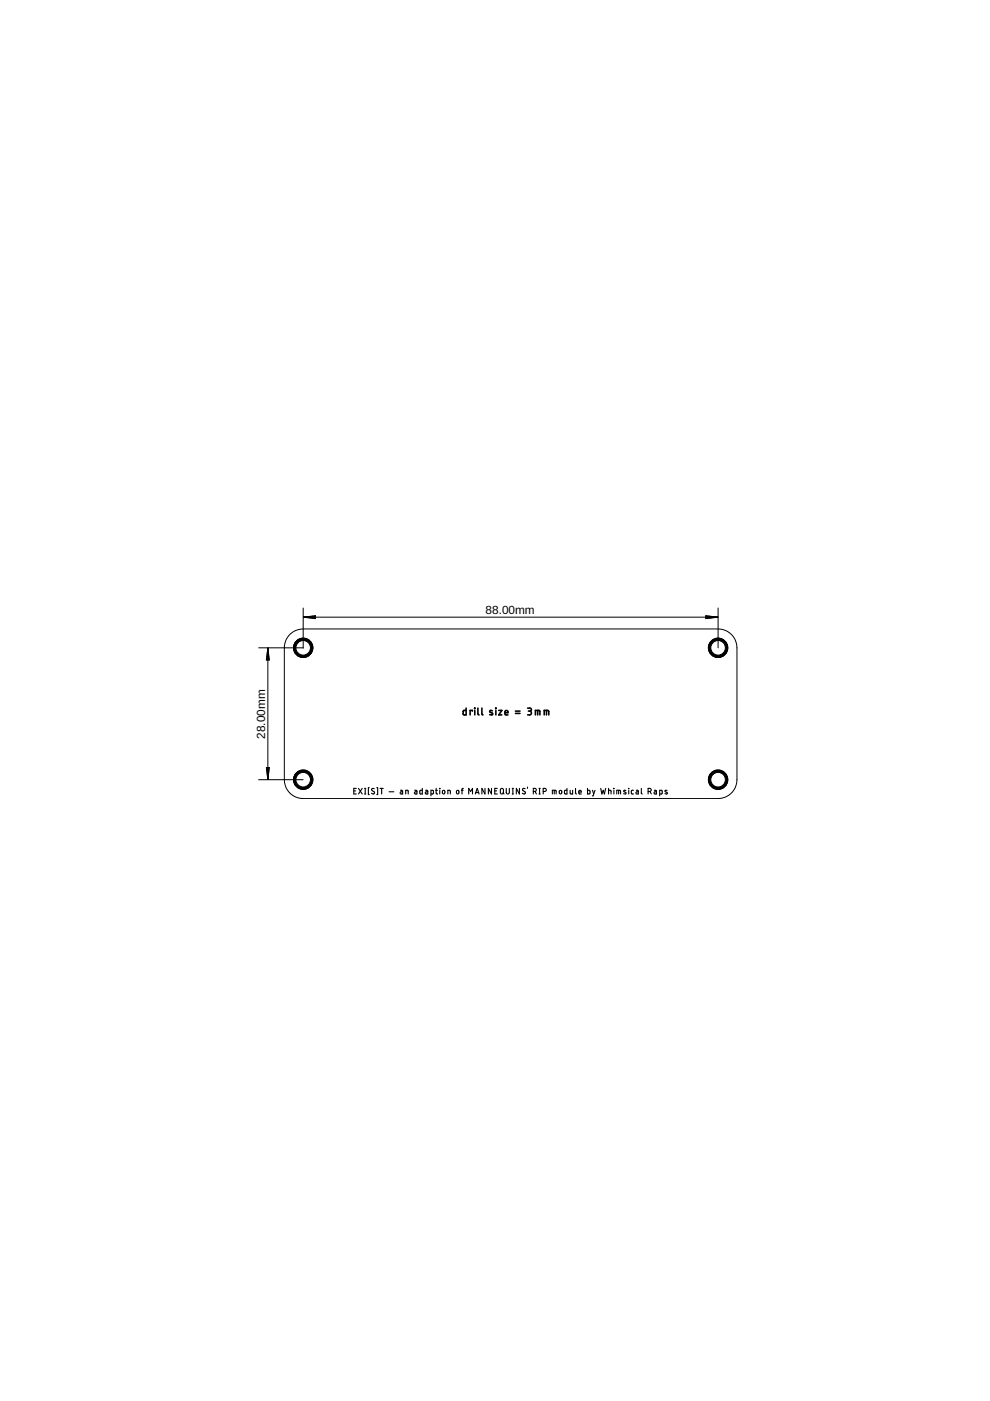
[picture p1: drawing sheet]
<svg xmlns="http://www.w3.org/2000/svg" width="210mm" height="297mm" viewBox="0 0 210 297" stroke-linecap="round" stroke-linejoin="round" font-family="sans-serif">
<defs><g id="words">
<g font-size="2.5">
<text x="103" y="130.3">88.00mm</text>
<text x="56.2" y="156.6" transform="rotate(-90 56.2 156.6)">28.00mm</text>
</g>
</g></defs>
<circle cx="64.3" cy="165.3" r="2.05" fill="#000" stroke="#000" stroke-width=".21"/>
<circle cx="64.3" cy="165.3" r="1.55" fill="#fff" stroke="#000" stroke-width=".21"/>
<circle cx="64.3" cy="137.4" r="2.05" fill="#000" stroke="#000" stroke-width=".21"/>
<circle cx="64.3" cy="137.4" r="1.55" fill="#fff" stroke="#000" stroke-width=".21"/>
<circle cx="152.3" cy="137.4" r="2.05" fill="#000" stroke="#000" stroke-width=".21"/>
<circle cx="152.3" cy="137.4" r="1.55" fill="#fff" stroke="#000" stroke-width=".21"/>
<circle cx="152.3" cy="165.3" r="2.05" fill="#000" stroke="#000" stroke-width=".21"/>
<circle cx="152.3" cy="165.3" r="1.55" fill="#fff" stroke="#000" stroke-width=".21"/>
<circle cx="64.3" cy="165.3" r="2.05" fill="#000" stroke="#000" stroke-width=".21"/>
<circle cx="64.3" cy="165.3" r="1.55" fill="#fff" stroke="#000" stroke-width=".21"/>
<circle cx="64.3" cy="137.4" r="2.05" fill="#000" stroke="#000" stroke-width=".21"/>
<circle cx="64.3" cy="137.4" r="1.55" fill="#fff" stroke="#000" stroke-width=".21"/>
<circle cx="152.3" cy="137.4" r="2.05" fill="#000" stroke="#000" stroke-width=".21"/>
<circle cx="152.3" cy="137.4" r="1.55" fill="#fff" stroke="#000" stroke-width=".21"/>
<circle cx="152.3" cy="165.3" r="2.05" fill="#000" stroke="#000" stroke-width=".21"/>
<circle cx="152.3" cy="165.3" r="1.55" fill="#fff" stroke="#000" stroke-width=".21"/>
<g fill="none" stroke="#000" stroke-width=".23">
<path d="M75 167.7h.4M75.5 167.2h-.5v1.1h.5M76 167.2l.8 1.1M76.8 167.2l-.8 1.1M77.3 168.3h.3M77.3 167.2h.3M77.4 167.2v1.1M78.3 167h-.2v1.5h.2M79.4 167.2h-.4l-.2 .2 .5 .5a.29 .29 0 0 1 0 .4 .29 .29 0 0 1-.4 0l-.1-.1M79.9 167h.2v1.5h-.2M80.6 167.2h.7M80.9 167.2v1.1"/>
<path d="M82.5 167.9h1M84.9 167.6h.4l.1 .1v.6h-.5v-.3l.5-.1M86 168.3v-.7h.5l.1 .7M87.9 167.6h.4l.1 .1v.6h-.4l-.1-.3 .5-.1M89.5 167.2v1.1h-.4l-.1-.7h.5M90.2 167.6h.4l.1 .1v.6h-.4l-.1-.3 .5-.1M91.4 168.3l.5-.1-.1-.6h-.4v1.1M92.4 167.6h.4M92.5 167.2v.9l.3 .2M93.2 167.2h.1M93.2 167.6v.7M93.9 167.6l.4 .1v.5l-.2 .1-.3-.1z"/>
<path d="M95 168.3v-.7h.4l.1 .7M96.9 167.6l.4 .1v.5l-.2 .1-.3-.2zM97.8 167.6h.4M98.2 167.2h-.2v1.1M99.4 168.3v-1.1l.4 .6 .4-.6v1.1M100.8 168.3l.4-1.1 .4 1.1M100.9 168h.6M102.8 167.2v1.1l-.6-1.1v1.1M104.2 167.2v1.1l-.7-1.1v1.1M104.9 167.7h.4M105.4 167.2h-.5v1.1h.5M106.2 167.2h.3l.2 .1v.8l-.2 .2-.4-.2z"/>
<path d="M106.6 168.1l.3 .2M107.3 167.2l.1 .9 .2 .2 .4-.2v-.9M108.6 168.3h.3M108.6 167.2h.3M108.7 167.2v1.1M110.1 167.2v1.1l-.6-1.1v1.1M111.3 167.2h-.4l-.1 .2 .5 .5a.29 .29 0 0 1 0 .4 .29 .29 0 0 1-.4 0l-.2-.1M111.8 166.9v.3M113.1 167.8l.5-.1 .1-.3-.2-.2h-.4v1.1M113.5 167.8l.2 .5M114.3 168.3h.2M114.3 167.2h.2"/>
<path d="M114.4 167.2v1.1M115.2 167.8l.6-.1v-.3l-.1-.2h-.5v1.1M117.1 168.3v-.7h.8v.7M117.5 167.6v.7M118.7 167.6l.4 .1v.5l-.2 .1-.3-.1zM120.2 167.2v1.1h-.4l-.1-.7h.5M120.9 167.6v.5l.2 .2h.3v-.7M122 167.2v.9l.2 .2M122.7 167.9h.6a.28 .28 0 0 0-.2-.3 .28 .28 0 0 0-.4 .2l.1 .5h.5M124.6 167.2v1.1h.4l.1-.7h-.5M125.6 167.6l.3 .7M126.2 167.6l-.4 1.1h-.2"/>
<path d="M127.4 167.2l.2 1.1 .3-.7 .2 .7 .3-1.1M129 167.6h.5l.1 .7M129 167.2v1.1M130.1 167.2h.1M130.2 167.6v.7M130.8 168.3v-.7h.8v.7M131.2 167.6v.7M132.7 167.6h-.4l-.1 .1 .5 .4v.2h-.5M133.3 167.2h.1M133.3 167.6v.7M134.3 167.6h-.4v.1v.6h.4M134.9 167.6h.4v.1v.6h-.4v-.3l.4-.1"/>
<path d="M136 167.2v.9l.2 .2M137.4 167.8l.6-.1 .1-.3-.2-.2h-.5v1.1M137.8 167.8l.3 .5M138.7 167.6h.4l.1 .1v.6h-.4l-.1-.3 .5-.1M139.9 168.3l.5-.1-.1-.6h-.4v1.1M141.4 167.6h-.3l-.1 .1 .5 .4v.2h-.5"/>
</g>
<g fill="none" stroke="#000" stroke-width=".34">
<path d="M98.8 150.1v1.5h-.5l-.1-.9 .6-.1M100.2 150.8v-.2h-.5v1M100.6 150.1h.1M100.7 150.6v1M101.3 150.1v1.2l.3 .3M102.2 150.1v1.2l.2 .3M104.4 150.7l-.5-.1-.1 .3 .6 .3 .1 .3h-.7M105.1 150.1l.1 .1zM105.1 150.6v1M105.7 150.6h.7l-.7 1h.7M107.1 151.1h.6a.34 .34 0 0 0-.2-.5 .34 .34 0 0 0-.4 .3v.6l.6 .1M109.3 151.3h1"/>
<path d="M109.3 150.8h1M111.9 150.1l.6 .1 .2 .2-.2 .3-.5 .1M112.3 150.8a.4 .4 0 0 1 .4 .4 .4 .4 0 0 1-.4 .4h-.4M113.5 151.6v-1h.9l.1 1M114 150.6v1M115.4 151.6v-1h.8l.2 1M115.9 150.6v1"/>
</g>
<g fill="none" stroke="#000" stroke-width=".21">
<path d="M54.8 137.4h9.5M56.8 137.4v27.8M56.8 137.4l.3 2.5h-.6zM56.8 137.4l-.1 2.5M56.8 137.4l.1 2.5M56.8 137.4l-.3 2.5M56.8 137.4l.2 2.5M61.3 134.7a4 4 0 0 1 3-1.4h88a4 4 0 0 1 4 4.1v27.9a4 4 0 0 1-4 4h-88a4 4 0 0 1-4-4v-28.5a3.9 3.9 0 0 1 1-2.1zM64.3 128.9v8.5M64.3 130.9h87.9M64.3 130.9l2.6-.4v.7zM64.3 130.9l2.6 .1"/>
<path d="M64.3 130.9l2.6 .2M66.9 130.7l-2.6 .2M66.9 130.6l-2.6 .3M149.6 130.5l2.6 .4-2.6 .3zM149.6 130.7l2.6 .2M149.6 130.6l2.6 .3M152.2 130.9l-2.6 .1M152.2 130.9l-2.6 .2M152.3 128.9v8.5M54.8 165.3h9.5M56.5 162.7h.6l-.3 2.5zM56.5 162.7l.3 2.5"/>
<path d="M56.7 162.7l.1 2.5M56.9 162.7l-.1 2.5M57 162.7l-.2 2.5"/>
</g>
<use href="#words"/>
</svg>
